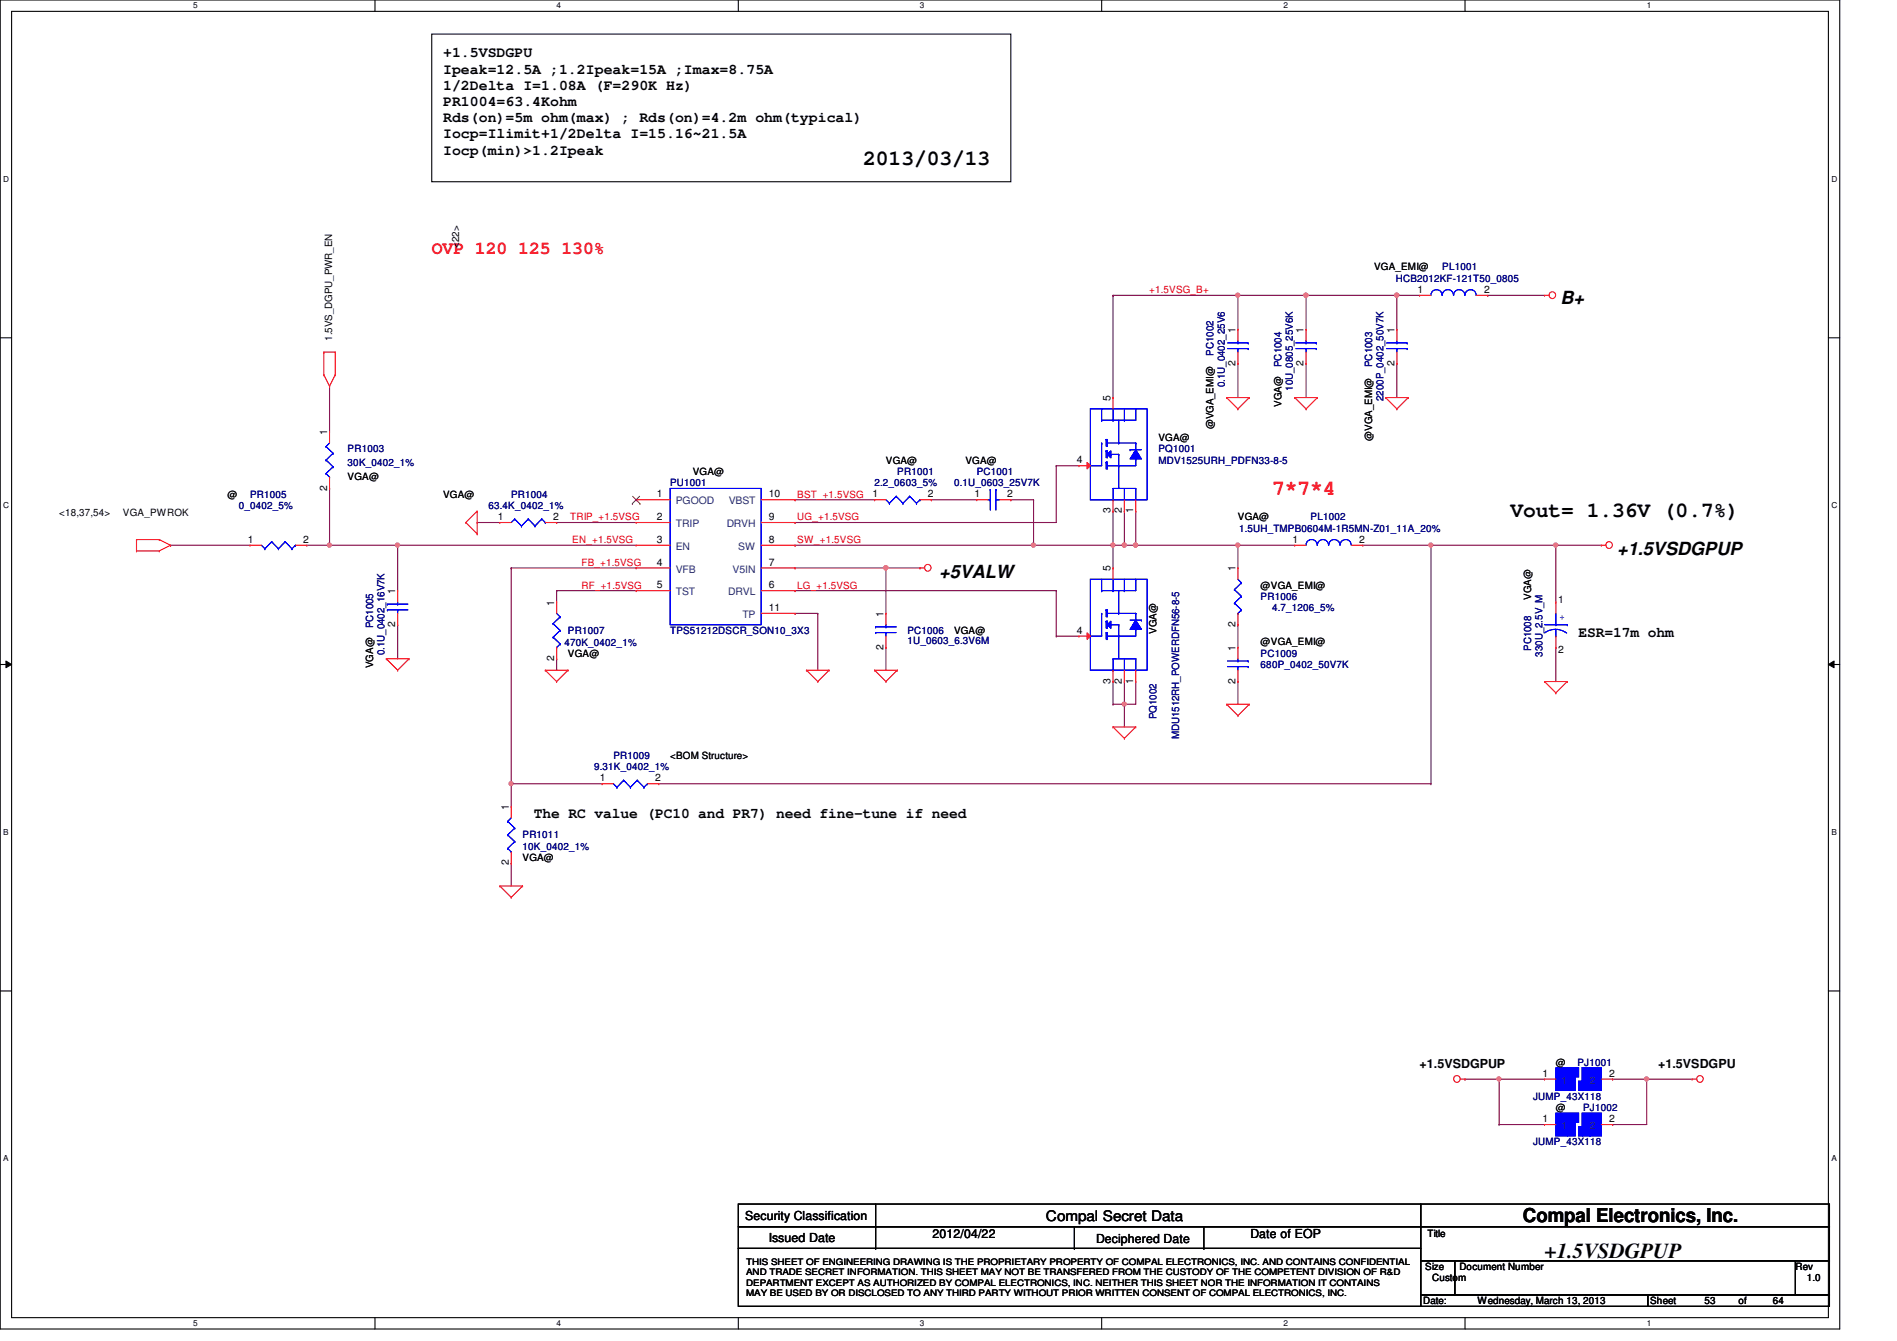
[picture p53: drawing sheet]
<svg xmlns="http://www.w3.org/2000/svg" width="297mm" height="210mm" viewBox="0 0 297 210" stroke-linecap="round" stroke-linejoin="round" font-family="sans-serif">
<defs><g id="words">
<g font-size="3.3">
<text x="135.2" y="25.9">2013/03/13</text>
<text x="236.5" y="81">Vout= 1.36V (0.7%)</text>
<text x="241.8" y="196.8">+1.5VSDGPUP</text>
</g>
<text font-size="3.3" fill="#f00" x="199.2" y="77.4">7*7*4</text>
<text font-size="3" x="238.5" y="191.2">Compal Electronics, Inc.</text>
<text font-size="2.8" fill="#f00" x="67.6" y="39.7">OVP 120 125 130%</text>
<g font-size="2.8">
<text x="244.3" y="47.6">B+</text>
<text x="253.2" y="86.9">+1.5VSDGPUP</text>
<text x="147.1" y="90.4">+5VALW</text>
</g>
<g font-size="2.3">
<text x="69.4" y="9">+1.5VSDGPU</text>
<text x="69.4" y="11.5">Ipeak=12.5A ;1.2Ipeak=15A ;Imax=8.75A</text>
<text x="69.4" y="14.1">1/2Delta I=1.08A (F=290K Hz)</text>
<text x="69.4" y="16.6">PR1004=63.4Kohm</text>
<text x="69.4" y="19.1">Rds(on)=5m ohm(max) ; Rds(on)=4.2m ohm(typical)</text>
<text x="69.4" y="21.7">Iocp=Ilimit+1/2Delta I=15.16~21.5A</text>
<text x="69.4" y="24.2">Iocp(min)&gt;1.2Ipeak</text>
<text x="247.2" y="99.7">ESR=17m ohm</text>
<text x="83.6" y="128.1">The RC value (PC10 and PR7) need fine-tune if need</text>
<text x="163.8" y="191.1">Compal Secret Data</text>
</g>
<g font-size="1.9">
<text x="222.3" y="167.2">+1.5VSDGPUP</text>
<text x="259.6" y="167.2">+1.5VSDGPU</text>
<text x="116.7" y="191">Security Classification</text>
<text x="120.4" y="194.4">Issued Date</text>
<text x="146" y="193.8">2012/04/22</text>
<text x="171.6" y="194.5">Deciphered Date</text>
<text x="195.8" y="193.8">Date of EOP</text>
</g>
<g font-size="1.6">
<text x="71.9" y="38.8" transform="rotate(-90 71.9 38.8)">&lt;22&gt;</text>
<text x="215.2" y="42.3">VGA_EMI@</text>
<text x="222" y="45.8">1</text>
<text x="232.4" y="45.8">2</text>
<text x="52" y="53.3" transform="rotate(-90 52 53.3)">1.5VS_DGPU_PWR_EN</text>
<text x="193.5" y="52.1" transform="rotate(-90 193.5 52.1)">1</text>
<text x="204.1" y="52.1" transform="rotate(-90 204.1 52.1)">1</text>
<text x="218.4" y="52.1" transform="rotate(-90 218.4 52.1)">1</text>
<text x="193.5" y="57.2" transform="rotate(-90 193.5 57.2)">2</text>
<text x="204.1" y="57.2" transform="rotate(-90 204.1 57.2)">2</text>
<text x="218.4" y="57.2" transform="rotate(-90 218.4 57.2)">2</text>
<text x="173.9" y="62.8" transform="rotate(-90 173.9 62.8)">5</text>
<text x="200.7" y="63.7" transform="rotate(-90 200.7 63.7)">VGA@</text>
<text x="51.2" y="68.1" transform="rotate(-90 51.2 68.1)">1</text>
<text x="181.4" y="69">VGA@</text>
<text x="190" y="67.2" transform="rotate(-90 190 67.2)">@VGA_EMI@</text>
<text x="214.9" y="69" transform="rotate(-90 214.9 69)">@VGA_EMI@</text>
<text x="35.6" y="77.9">@</text>
<text x="51.2" y="76.8" transform="rotate(-90 51.2 76.8)">2</text>
<text x="54.4" y="75.1">VGA@</text>
<text x="69.4" y="77.9">VGA@</text>
<text x="102.8" y="77.9">1</text>
<text x="108.5" y="74.3">VGA@</text>
<text x="120.4" y="77.9">10</text>
<text x="136.6" y="77.9">1</text>
<text x="138.7" y="72.6">VGA@</text>
<text x="145.3" y="77.9">2</text>
<text x="151.2" y="72.6">VGA@</text>
<text x="152.6" y="77.9">1</text>
<text x="157.7" y="77.9">2</text>
<text x="168.6" y="72.5">4</text>
<text x="9.3" y="80.7">&lt;18,37,54&gt;</text>
<text x="19.3" y="80.7">VGA_PWROK</text>
<text x="77.9" y="81.4">1</text>
<text x="86.6" y="81.4">2</text>
<text x="102.8" y="81.4">2</text>
<text x="120.4" y="81.4">9</text>
<text x="173.9" y="80.3" transform="rotate(-90 173.9 80.3)">3</text>
<text x="175.7" y="80.3" transform="rotate(-90 175.7 80.3)">2</text>
<text x="177.5" y="80.3" transform="rotate(-90 177.5 80.3)">1</text>
<text x="193.8" y="81.4">VGA@</text>
<text x="38.8" y="85">1</text>
<text x="47.5" y="85">2</text>
<text x="102.8" y="85">3</text>
<text x="102.8" y="88.5">4</text>
<text x="120.4" y="88.5">7</text>
<text x="120.4" y="85">8</text>
<text x="173.9" y="89.5" transform="rotate(-90 173.9 89.5)">5</text>
<text x="193.5" y="89.5" transform="rotate(-90 193.5 89.5)">1</text>
<text x="202.4" y="85">1</text>
<text x="212.8" y="85">2</text>
<text x="61.9" y="93" transform="rotate(-90 61.9 93)">1</text>
<text x="86.8" y="94.8" transform="rotate(-90 86.8 94.8)">1</text>
<text x="102.8" y="92.1">5</text>
<text x="120.4" y="92.1">6</text>
<text x="120.4" y="95.6">11</text>
<text x="197.4" y="92.1">@VGA_EMI@</text>
<text x="239.8" y="93.9" transform="rotate(-90 239.8 93.9)">VGA@</text>
<text x="244" y="94.4">1</text>
<text x="61.9" y="98.1" transform="rotate(-90 61.9 98.1)">2</text>
<text x="138.3" y="101.7" transform="rotate(-90 138.3 101.7)">2</text>
<text x="138.3" y="96.6" transform="rotate(-90 138.3 96.6)">1</text>
<text x="149.4" y="99.2">VGA@</text>
<text x="168.6" y="99.2">4</text>
<text x="181.1" y="99.2" transform="rotate(-90 181.1 99.2)">VGA@</text>
<text x="193.5" y="101.9" transform="rotate(-90 193.5 101.9)">1</text>
<text x="193.5" y="98.1" transform="rotate(-90 193.5 98.1)">2</text>
<text x="197.4" y="101">@VGA_EMI@</text>
<text x="58.4" y="104.6" transform="rotate(-90 58.4 104.6)">VGA@</text>
<text x="86.8" y="103.5" transform="rotate(-90 86.8 103.5)">2</text>
<text x="88.9" y="102.8">VGA@</text>
<text x="173.9" y="107" transform="rotate(-90 173.9 107)">3</text>
<text x="175.7" y="107" transform="rotate(-90 175.7 107)">2</text>
<text x="177.5" y="107" transform="rotate(-90 177.5 107)">1</text>
<text x="193.5" y="107" transform="rotate(-90 193.5 107)">2</text>
<text x="244" y="102.2">2</text>
<text x="104.9" y="118.8">&lt;BOM Structure&gt;</text>
<text x="93.9" y="122.3">1</text>
<text x="102.6" y="122.3">2</text>
<text x="79.7" y="126.8" transform="rotate(-90 79.7 126.8)">1</text>
<text x="79.7" y="135.5" transform="rotate(-90 79.7 135.5)">2</text>
<text x="81.8" y="134.8">VGA@</text>
<text x="243.6" y="166.8">@</text>
<text x="241.5" y="168.5">1</text>
<text x="243.6" y="173.9">@</text>
<text x="252" y="168.5">2</text>
<text x="241.5" y="175.6">1</text>
<text x="252" y="175.6">2</text>
<text x="223.5" y="193.6">Title</text>
<text x="223.2" y="198.8">Size</text>
<text x="224.2" y="200.6">Custom</text>
<text x="228.5" y="198.8">Document Number</text>
<text x="281.1" y="198.8">Rev</text>
<text x="282.9" y="200.6">1.0</text>
<text x="222.8" y="204.1">Date:</text>
<text x="231.3" y="204.1">Wednesday, March 13, 2013</text>
<text x="258.4" y="204.1">Sheet</text>
<text x="266.9" y="204.1">53</text>
<text x="272.2" y="204.1">of</text>
<text x="277.6" y="204.1">64</text>
</g>
<g font-size="1.6" fill="#f00">
<text x="180" y="45.9">+1.5VSG_B+</text>
<text x="124.8" y="77.9">BST_+1.5VSG</text>
<text x="89.3" y="81.4">TRIP_+1.5VSG</text>
<text x="124.8" y="81.4">UG_+1.5VSG</text>
<text x="89.6" y="85">EN_+1.5VSG</text>
<text x="91.1" y="88.6">FB_+1.5VSG</text>
<text x="124.8" y="85">SW_+1.5VSG</text>
<text x="91.1" y="92.1">RF_+1.5VSG</text>
<text x="124.8" y="92.1">LG_+1.5VSG</text>
</g>
<g font-size="1.6" fill="#000080">
<text x="218.6" y="44.1">HCB2012KF-121T50_0805</text>
<text x="225.8" y="42.3">PL1001</text>
<text x="190" y="55.7" transform="rotate(-90 190 55.7)">PC1002</text>
<text x="200.7" y="57.4" transform="rotate(-90 200.7 57.4)">PC1004</text>
<text x="214.9" y="57.4" transform="rotate(-90 214.9 57.4)">PC1003</text>
<text x="191.8" y="60.6" transform="rotate(-90 191.8 60.6)">0.1U_0402_25V6</text>
<text x="202.4" y="61.2" transform="rotate(-90 202.4 61.2)">10U_0805_25V6K</text>
<text x="216.7" y="62.8" transform="rotate(-90 216.7 62.8)">2200P_0402_50V7K</text>
<text x="54.4" y="70.8">PR1003</text>
<text x="181.4" y="70.8">PQ1001</text>
<text x="39.2" y="77.9">PR1005</text>
<text x="54.4" y="72.9">30K_0402_1%</text>
<text x="80" y="77.9">PR1004</text>
<text x="104.9" y="76.1">PU1001</text>
<text x="136.9" y="76.1">2.2_0603_5%</text>
<text x="140.5" y="74.3">PR1001</text>
<text x="149.4" y="76.1">0.1U_0603_25V7K</text>
<text x="152.9" y="74.3">PC1001</text>
<text x="181.4" y="72.6">MDV1525URH_PDFN33-8-5</text>
<text x="37.4" y="79.7">0_0402_5%</text>
<text x="76.5" y="79.7">63.4K_0402_1%</text>
<text x="194" y="83.2">1.5UH_TMPB0604M-1R5MN-Z01_11A_20%</text>
<text x="205.2" y="81.4">PL1002</text>
<text x="197.4" y="93.9">PR1006</text>
<text x="199.2" y="95.7">4.7_1206_5%</text>
<text x="58.4" y="98.3" transform="rotate(-90 58.4 98.3)">PC1005</text>
<text x="88.4" y="101.2">470K_0402_1%</text>
<text x="88.9" y="99.2">PR1007</text>
<text x="104.9" y="99.2">TPS51212DSCR_SON10_3X3</text>
<text x="142.1" y="99.2">PC1006</text>
<text x="142.1" y="100.8">1U_0603_6.3V6M</text>
<text x="239.8" y="101.9" transform="rotate(-90 239.8 101.9)">PC1008</text>
<text x="60.2" y="102.6" transform="rotate(-90 60.2 102.6)">0.1U_0402_16V7K</text>
<text x="197.4" y="102.8">PC1009</text>
<text x="197.4" y="104.6">680P_0402_50V7K</text>
<text x="241.6" y="102.8" transform="rotate(-90 241.6 102.8)">330U_2.5V_M</text>
<text x="181.1" y="112.6" transform="rotate(-90 181.1 112.6)">PQ1002</text>
<text x="96.1" y="118.8">PR1009</text>
<text x="184.7" y="115.7" transform="rotate(-90 184.7 115.7)">MDU1512RH_POWERDFN56-8-5</text>
<text x="93" y="120.6">9.31K_0402_1%</text>
<text x="81.8" y="131.2">PR1011</text>
<text x="81.8" y="133">10K_0402_1%</text>
<text x="247" y="166.8">PJ1001</text>
<text x="240.1" y="172.1">JUMP_43X118</text>
<text x="247.9" y="173.9">PJ1002</text>
<text x="240.1" y="179.2">JUMP_43X118</text>
</g>
<g font-size="1.6" fill="#004080">
<text x="105.8" y="82.5">TRIP</text>
<text x="105.8" y="79">PGOOD</text>
<text x="113.8" y="82.5">DRVH</text>
<text x="114.1" y="79">VBST</text>
<text x="105.8" y="86.1">EN</text>
<text x="105.8" y="89.6">VFB</text>
<text x="114.7" y="89.6">V5IN</text>
<text x="115.6" y="86.1">SW</text>
<text x="105.8" y="93.2">TST</text>
<text x="114" y="93.2">DRVL</text>
<text x="116.2" y="96.7">TP</text>
<text x="244.5" y="169.6">1</text>
<text x="249" y="169.6">2</text>
<text x="244.5" y="176.7">1</text>
<text x="249" y="176.7">2</text>
</g>
<text font-size="1.6" fill="#00f" x="244.2" y="97.1">+</text>
<g font-size="1.4">
<text x="116.8" y="198">THIS SHEET OF ENGINEERING DRAWING IS THE PROPRIETARY PROPERTY OF COMPAL ELECTRONICS, INC. AND CONTAINS CONFIDENTIAL</text>
<text x="116.8" y="199.6">AND TRADE SECRET INFORMATION. THIS SHEET MAY NOT BE TRANSFERED FROM THE CUSTODY OF THE COMPETENT DIVISION OF R&amp;D</text>
<text x="116.8" y="201.3">DEPARTMENT EXCEPT AS AUTHORIZED BY COMPAL ELECTRONICS, INC. NEITHER THIS SHEET NOR THE INFORMATION IT CONTAINS</text>
<text x="116.8" y="202.9">MAY BE USED BY OR DISCLOSED TO ANY THIRD PARTY WITHOUT PRIOR WRITTEN CONSENT OF COMPAL ELECTRONICS, INC.</text>
</g>
<g font-size="1.3">
<text x="30.3" y="1.3">5</text>
<text x="87.2" y="1.3">4</text>
<text x="144.1" y="1.3">3</text>
<text x="201" y="1.3">2</text>
<text x="257.8" y="1.3">1</text>
<text x=".5" y="28.4">D</text>
<text x="286.8" y="28.4">D</text>
<text x=".5" y="79.5">C</text>
<text x="286.8" y="79.5">C</text>
<text x=".5" y="130.7">B</text>
<text x="286.8" y="130.7">B</text>
<text x=".5" y="181.8">A</text>
<text x="286.8" y="181.8">A</text>
<text x="30.3" y="207.6">5</text>
<text x="87.2" y="207.6">4</text>
<text x="144.1" y="207.6">3</text>
<text x="201" y="207.6">2</text>
<text x="257.8" y="207.6">1</text>
</g>
</g></defs>
<path d="M0 0h288.1v208h-288.1zM1.8 1.8h284.5v204.4h-284.5z" fill="none" stroke="#000" stroke-width=".17"/>
<g fill="#fff">
<path d="M30.3 .2h.6v1.4h-.6z"/>
<path d="M30.3 206.4h.6v1.4h-.6z"/>
</g>
<path d="M58.7 0v1.8M58.7 206.2v1.8" fill="none" stroke="#000" stroke-width=".17"/>
<g fill="#fff">
<path d="M87.2 .2h.6v1.4h-.6z"/>
<path d="M87.2 206.4h.6v1.4h-.6z"/>
</g>
<path d="M115.6 0v1.8M115.6 206.2v1.8" fill="none" stroke="#000" stroke-width=".17"/>
<g fill="#fff">
<path d="M144.1 .2h.6v1.4h-.6z"/>
<path d="M144.1 206.4h.6v1.4h-.6z"/>
</g>
<path d="M172.5 0v1.8M172.5 206.2v1.8" fill="none" stroke="#000" stroke-width=".17"/>
<g fill="#fff">
<path d="M201 .2h.6v1.4h-.6z"/>
<path d="M201 206.4h.6v1.4h-.6z"/>
</g>
<path d="M229.4 0v1.8M229.4 206.2v1.8" fill="none" stroke="#000" stroke-width=".17"/>
<g fill="#fff">
<path d="M257.8 .2h.7v1.4h-.7z"/>
<path d="M257.8 206.4h.7v1.4h-.7z"/>
<path d="M.5 27.3h.9v1.4h-.9z"/>
<path d="M286.8 27.3h.9v1.4h-.9z"/>
<path d="M.5 78.4h.9v1.4h-.9z"/>
<path d="M286.8 78.4h.9v1.4h-.9z"/>
</g>
<path d="M0 52.9h1.8M286.3 52.9h1.8" fill="none" stroke="#000" stroke-width=".17"/>
<g fill="#fff">
<path d="M.5 129.5h.8v1.4h-.8z"/>
<path d="M286.8 129.5h.8v1.4h-.8z"/>
</g>
<path d="M0 104h1.8M286.3 104h1.8" fill="none" stroke="#000" stroke-width=".17"/>
<path d="M.9 103.5l.9 .5-.9 .5zM286.3 104l.9-.5v1z" fill="#000"/>
<path d="M.9 103.5l.9 .5-.9 .5zM286.3 104l.9-.5v1z" fill="none" stroke="#000" stroke-width=".16"/>
<g fill="#fff">
<path d="M.5 180.6h.8v1.4h-.8z"/>
<path d="M286.8 180.6h.8v1.4h-.8z"/>
</g>
<path d="M67.6 5.3h90.7v23.1h-90.7zM0 155.1h1.8M286.3 155.1h1.8" fill="none" stroke="#000" stroke-width=".17"/>
<path d="M51.6 60.5h.1M51.6 60.5v7.1M26.7 85.3h.1M26.7 85.3h12.5M229.4 168.9h.1M229.4 168.9h5.3M234.7 168.9h.1M234.7 168.9v7.1M252.5 176h.1M257.8 168.9h.1M257.8 168.9v7.1h-5.3" fill="none" stroke="#800040" stroke-width=".17"/>
<circle cx="234.7" cy="168.9" r=".32" fill="#f0f"/>
<circle cx="234.7" cy="168.9" r=".32" fill="none" stroke="#f0f" stroke-width=".17"/>
<path d="M234.7 176h.1M234.7 176h7.1M257.8 168.9h.1M257.8 168.9h7.2" fill="none" stroke="#800040" stroke-width=".17"/>
<circle cx="257.8" cy="168.9" r=".32" fill="#f0f"/>
<circle cx="257.8" cy="168.9" r=".32" fill="none" stroke="#f0f" stroke-width=".17"/>
<path d="M193.8 46.2h10.7M204.5 46.2h.1M213.4 85.3h10.7M224.1 85.3h.1M103.2 122.7h120.9M224.1 122.7h.1M234.7 168.9h.1M234.7 168.9h7.1M252.5 168.9h.1M252.5 168.9h5.3" fill="none" stroke="#800040" stroke-width=".17"/>
<circle cx="193.8" cy="46.2" r=".32" fill="#f0f"/>
<circle cx="193.8" cy="46.2" r=".32" fill="none" stroke="#f0f" stroke-width=".17"/>
<circle cx="204.5" cy="46.2" r=".32" fill="#f0f"/>
<circle cx="204.5" cy="46.2" r=".32" fill="none" stroke="#f0f" stroke-width=".17"/>
<path d="M218.7 46.2h.1M218.7 46.2h3.6M233 46.2h.1M233 46.2h8.8" fill="none" stroke="#800040" stroke-width=".17"/>
<circle cx="218.7" cy="46.2" r=".32" fill="#f0f"/>
<circle cx="218.7" cy="46.2" r=".32" fill="none" stroke="#f0f" stroke-width=".17"/>
<path d="M80 88.9h.1M80 88.9v37.3M80 122.7h.1" fill="none" stroke="#800040" stroke-width=".17"/>
<circle cx="80" cy="122.7" r=".32" fill="#f0f"/>
<circle cx="80" cy="122.7" r=".32" fill="none" stroke="#f0f" stroke-width=".17"/>
<path d="M174.3 46.2h.1M174.3 46.2v16M161.8 78.2h.1M161.8 78.2v7.1M174.3 85.3h.1M174.3 85.3v3.6M176.1 85.3h1.7M177.8 85.3h.1" fill="none" stroke="#800040" stroke-width=".17"/>
<circle cx="176" cy="85.3" r=".32" fill="#f0f"/>
<circle cx="176" cy="85.3" r=".32" fill="none" stroke="#f0f" stroke-width=".17"/>
<circle cx="177.8" cy="85.3" r=".32" fill="#f0f"/>
<circle cx="177.8" cy="85.3" r=".32" fill="none" stroke="#f0f" stroke-width=".17"/>
<path d="M124.5 78.2h.1M124.5 78.2h12.4M193.8 85.3h.1M193.8 85.3v3.6" fill="none" stroke="#800040" stroke-width=".17"/>
<circle cx="193.8" cy="85.3" r=".32" fill="#f0f"/>
<circle cx="193.8" cy="85.3" r=".32" fill="none" stroke="#f0f" stroke-width=".17"/>
<path d="M124.5 85.3h.1M124.5 85.3h37.3" fill="none" stroke="#800040" stroke-width=".17"/>
<circle cx="161.8" cy="85.3" r=".32" fill="#f0f"/>
<circle cx="161.8" cy="85.3" r=".32" fill="none" stroke="#f0f" stroke-width=".17"/>
<path d="M145.8 78.2h.1M145.8 78.2h7.1M124.5 81.8h.1M124.5 92.5h.1M124.5 81.8h40.9M124.5 92.5h40.9M128.1 96h.1M128.1 96v8.9M138.7 88.9h.1M138.7 88.9h5.4M80 122.7h.1M80 122.7h14.3" fill="none" stroke="#800040" stroke-width=".17"/>
<circle cx="138.7" cy="88.9" r=".32" fill="#f0f"/>
<circle cx="138.7" cy="88.9" r=".32" fill="none" stroke="#f0f" stroke-width=".17"/>
<path d="M124.5 88.9h.1M124.5 88.9h14.2M138.7 88.9h.1M138.7 88.9v7.1" fill="none" stroke="#800040" stroke-width=".17"/>
<circle cx="138.7" cy="88.9" r=".32" fill="#f0f"/>
<circle cx="138.7" cy="88.9" r=".32" fill="none" stroke="#f0f" stroke-width=".17"/>
<g fill="none" stroke="#800040" stroke-width=".17">
<path d="M193.8 46.2h.1M193.8 56.9h.1M193.8 46.2v5.4M193.8 56.9v5.3M204.5 46.2h.1M204.5 56.9h.1M204.5 46.2v5.4M204.5 56.9v5.3M218.7 46.2h.1M218.7 56.9h.1M218.7 46.2v5.4M218.7 56.9v5.3"/>
<path d="M158.3 78.2h.1M158.3 78.2h3.5M62.3 85.3h.1M62.3 97.8h.1M62.3 85.3v7.2M62.3 97.8v5.3M74.7 81.8h.1M74.7 81.8h3.6M80 88.9h.1M80 88.9h19.6M87.2 81.8h.1M87.2 92.5h.1"/>
<path d="M87.2 81.8h12.4M87.2 92.5v1.7M87.2 92.5h12.4M124.5 96h.1M124.5 96h3.6M165.4 99.6h.1M165.4 99.6h3.5M176.1 80h.1M176.1 80v5.3M177.8 80h.1M177.8 80v5.3M193.8 85.3h.1"/>
<path d="M193.8 97.8h.1M193.8 85.3h8.9M193.8 97.8v3.5M87.2 103.1h.1M87.2 103.1v1.8M138.7 101.3h.1M138.7 101.3v3.6M174.3 106.7h.1M174.3 106.7v3.5M176.1 106.7h.1M176.1 106.7v3.5M177.8 106.7h.1"/>
<path d="M177.8 106.7v3.5M193.8 106.7h.1M193.8 106.7v3.5"/>
</g>
<circle cx="176" cy="110.2" r=".32" fill="#f0f"/>
<circle cx="176" cy="110.2" r=".32" fill="none" stroke="#f0f" stroke-width=".17"/>
<path d="M174.3 80h.1M174.3 80v5.3M177.8 85.3h.1M177.8 85.3h16M176.1 110.2h.1M176.1 110.2h1.7M176.1 110.2v3.6" fill="none" stroke="#800040" stroke-width=".17"/>
<circle cx="177.8" cy="85.3" r=".32" fill="#f0f"/>
<circle cx="177.8" cy="85.3" r=".32" fill="none" stroke="#f0f" stroke-width=".17"/>
<path d="M174.3 85.3h.1M174.3 85.3h1.8" fill="none" stroke="#800040" stroke-width=".17"/>
<circle cx="176" cy="85.3" r=".32" fill="#f0f"/>
<circle cx="176" cy="85.3" r=".32" fill="none" stroke="#f0f" stroke-width=".17"/>
<circle cx="174.3" cy="85.3" r=".32" fill="#f0f"/>
<circle cx="174.3" cy="85.3" r=".32" fill="none" stroke="#f0f" stroke-width=".17"/>
<path d="M204.5 46.2h.1M204.5 46.2h14.2M165.4 72.9h.1M165.4 72.9v8.9M165.4 92.5h.1M165.4 92.5v7.1M243.6 85.3h.1M243.6 85.3h7.1" fill="none" stroke="#800040" stroke-width=".17"/>
<circle cx="218.7" cy="46.2" r=".32" fill="#f0f"/>
<circle cx="218.7" cy="46.2" r=".32" fill="none" stroke="#f0f" stroke-width=".17"/>
<circle cx="204.5" cy="46.2" r=".32" fill="#f0f"/>
<circle cx="204.5" cy="46.2" r=".32" fill="none" stroke="#f0f" stroke-width=".17"/>
<path d="M243.6 85.3h.1M243.6 85.3v8.9M243.6 101.3h.1M243.6 101.3v5.4" fill="none" stroke="#800040" stroke-width=".17"/>
<circle cx="243.6" cy="85.3" r=".32" fill="#f0f"/>
<circle cx="243.6" cy="85.3" r=".32" fill="none" stroke="#f0f" stroke-width=".17"/>
<path d="M62.3 85.3h.1M62.3 85.3h37.3M224.1 85.3h.1M224.1 85.3h19.5M80 135.1h.1M80 135.1v3.6" fill="none" stroke="#800040" stroke-width=".17"/>
<circle cx="62.2" cy="85.3" r=".32" fill="#f0f"/>
<circle cx="62.2" cy="85.3" r=".32" fill="none" stroke="#f0f" stroke-width=".17"/>
<path d="M174.3 46.2h.1M174.3 46.2h19.5M224.1 85.3h.1M224.1 85.3v37.4" fill="none" stroke="#800040" stroke-width=".17"/>
<circle cx="224" cy="85.3" r=".32" fill="#f0f"/>
<circle cx="224" cy="85.3" r=".32" fill="none" stroke="#f0f" stroke-width=".17"/>
<path d="M51.6 76.5h.1M51.6 76.5v8.8M48 85.3h3.6M51.6 85.3h.1" fill="none" stroke="#800040" stroke-width=".17"/>
<circle cx="51.6" cy="85.3" r=".32" fill="#f0f"/>
<circle cx="51.6" cy="85.3" r=".32" fill="none" stroke="#f0f" stroke-width=".17"/>
<path d="M165.4 72.9h.1M165.4 72.9h3.5M51.6 85.3h.1M51.6 85.3h10.7M161.8 85.3h.1M161.8 85.3h12.5M174.3 110.2h.1M174.3 110.2h1.8" fill="none" stroke="#800040" stroke-width=".17"/>
<g fill="none" stroke="#f00" stroke-width=".17">
<path d="M50.7 58.7h.1M50.7 55.1h.1M50.7 58.7l.9 1.8M50.7 55.1v3.6M50.7 55.1h1.8M52.5 58.7h.1M52.5 55.1h.1M52.5 55.1v3.6M52.5 58.7l-.9 1.8M193.8 51.6h.1M193.8 56.9h.1M193.8 51.6v1.7"/>
<path d="M193.8 55.1v1.8M204.5 51.6h.1M204.5 56.9h.1M204.5 51.6v1.7M204.5 55.1v1.8M222.3 46.2h.1M222.3 46.2h1.8M231.2 46.2h1.8M233 46.2h.1M241.8 46.2h.1M241.8 46.2h.8M51.6 60.5h.1"/>
<path d="M192.1 62.2h.1M192.1 62.2h3.5M192.1 62.2l1.7 1.8M193.8 64h.1M195.6 62.2h.1M195.6 62.2l-1.8 1.8M202.7 62.2h.1M202.7 62.2h3.6M202.7 62.2l1.8 1.8M204.5 64h.1M206.3 62.2h.1M206.3 62.2l-1.8 1.8"/>
<path d="M217 62.2h.1M217 62.2h3.5M217 62.2l1.7 1.8M218.7 64h.1M220.5 62.2h.1M220.5 62.2l-1.8 1.8M21.4 86.2h.1M21.4 84.5h.1M21.4 84.5h3.5M21.4 86.2h3.5M21.4 84.5v1.7M24.9 84.5h.1"/>
<path d="M24.9 86.2h.1M24.9 84.5l1.8 .8M26.7 85.3h.1M26.7 85.3l-1.8 .9M72.9 81.8h.1M72.9 81.8l1.8 1.8M74.7 80h.1M74.7 83.6h.1M74.7 80v3.6M74.7 80l-1.8 1.8M78.3 81.8h.1M78.3 81.8h1.7"/>
<path d="M85.4 81.8h1.8M87.2 81.8h.1M138.7 96h.1M138.7 96v1.8M138.7 99.6v1.7M144.1 88.9h.1M144.1 88.9h.7M250.7 85.3h.1M250.7 85.3h.8M60.5 103.1h.1M60.5 103.1h3.5M60.5 103.1l1.8 1.8"/>
<path d="M62.3 104.9h.1M64 103.1h.1M64 103.1l-1.7 1.8M85.4 104.9h.1M85.4 104.9h3.5M85.4 104.9l1.8 1.8M87.2 106.7h.1M88.9 104.9h.1M88.9 104.9l-1.7 1.8M126.3 104.9h.1M126.3 104.9h3.5M126.3 104.9l1.8 1.8"/>
<path d="M128.1 106.7h.1M129.8 104.9h.1M129.8 104.9l-1.7 1.8M136.9 104.9h.1M136.9 104.9h3.6M136.9 104.9l1.8 1.8M138.7 106.7h.1M138.7 101.3h.1M140.5 104.9h.1M140.5 104.9l-1.8 1.8M174.3 113.8h.1M174.3 113.8h3.5"/>
<path d="M174.3 113.8l1.8 1.8M176.1 115.6h.1M177.8 113.8h.1M177.8 113.8l-1.7 1.8M192.1 110.2h.1M192.1 110.2h3.5M192.1 110.2l1.7 1.8M193.8 112h.1M195.6 110.2h.1M195.6 110.2l-1.8 1.8M241.8 106.7h.1M241.8 106.7h3.6"/>
<path d="M241.8 106.7l1.8 1.8M243.6 108.5h.1M245.4 106.7h.1M245.4 106.7l-1.8 1.8M78.3 138.7h.1M78.3 138.7h3.5M78.3 138.7l1.7 1.8M81.8 138.7h.1M81.8 138.7l-1.8 1.8M80 140.5h.1M228.7 168.9h.7M229.4 168.9h.1"/>
<path d="M265 168.9h.1M265 168.9h.7"/>
<circle cx="243.1" cy="46.2" r=".52"/>
<circle cx="145.3" cy="88.9" r=".52"/>
<circle cx="252" cy="85.3" r=".52"/>
<circle cx="228.1" cy="168.9" r=".52"/>
<circle cx="266.2" cy="168.9" r=".52"/>
</g>
<g fill="none" stroke="#000" stroke-width=".17">
<path d="M115.6 188.5h106.9v3.5h-106.9zM115.6 192h106.9v3.4h-106.9zM115.6 195.4h106.9v9.1h-106.9zM137.1 192h.1M137.1 195.4h.1M137.1 188.5v6.9M168.2 195.4h.1M168.2 192v3.4M188.5 195.4h.1M188.5 192v3.4M222.5 188.5h64v3.5h-64zM222.5 192h64v5.4h-64z"/>
<path d="M222.5 197.4h5.3v5.3h-5.3zM227.8 197.4h53.3v5.3h-53.3zM281.1 197.4h5.4v5.3h-5.4zM222.5 202.7h35.5v1.8h-35.5zM258 202.7h28.5v1.8h-28.5z"/>
</g>
<g fill="none" stroke="#00f" stroke-width=".17">
<path d="M192.2 54.6h3.2M192.2 53.7h3.2M193.8 53.7h.1M193.8 54.6h.1M193.8 53.3v.4M193.8 54.6v.5M195.4 54.6h.1M195.4 53.7h.1M202.9 54.6h3.2M202.9 53.7h3.2M204.5 53.7h.1M204.5 54.6h.1"/>
<path d="M204.5 53.3v.4M204.5 54.6v.5M206.1 54.6h.1M206.1 53.7h.1M224.1 46.2a.87 .87 0 0 1 .8-.9 .87 .87 0 0 1 .9 .9M225.8 46.2a.87 .87 0 0 1 .9-.9 .87 .87 0 0 1 .9 .9M227.6 46.2a.87 .87 0 0 1 .9-.9 .87 .87 0 0 1 .9 .9M229.4 46.2a.87 .87 0 0 1 .9-.9 .87 .87 0 0 1 .8 .9M170.7 72.9h.1M172.5 65.8h.1M172.5 69.3h.1M172.5 69.3v3.6h-1.8"/>
<path d="M172.5 64v1.8M173.2 68.8h.1M173.2 72.3h.1M173.2 70.6h.1M173.2 68.8h.2M173.2 68.8v1.1M173.2 70.6v1.1M173.2 72.3v1.1M173.2 72.3h.2M173.2 70.6h.2M173.4 68.8h.1M173.4 72.3h.1"/>
<path d="M173.4 70.6h.1M173.4 68.8v1.1M173.4 70.6v1.1M173.4 72.3v1.1M173.4 69.3h4.4M173.9 71.1h.1M173.9 71.1h1.3M174.3 78.2h.1M174.3 65.8h.1M174.3 64v1.8M174.3 76.5v1.7M175.2 69.3h.1"/>
<path d="M175.2 72.9h.1M175.2 65.8v3.5M175.2 72.9v3.6M176.1 78.2h.1M176.1 65.8h.1M176.1 64v1.8M176.1 76.5v1.7M176.9 70.4h.1M176.9 70.4h1.8M177.8 69.3h.1M177.8 64h.1M177.8 71.8h.1"/>
<path d="M177.8 78.2h.1M177.8 64v1.8h-5.3M177.8 69.3v1.1M177.8 71.8v1.1M177.8 76.5v1.7M80.6 81.2h.1M80.6 81.2l-.6 .6M80.6 81.2l1.1 1.1M81.7 82.3h.1M82.7 81.2h.1M82.7 81.2l-1 1.1M82.7 81.2l1.1 1.1"/>
<path d="M83.8 82.3h.1M84.8 81.2h.1M84.8 81.2l-1 1.1M84.8 81.2l.6 .6M85.4 81.8h.1M137.1 99h.1M137.1 98.1h.1M137.1 99h3.2M137.1 98.1h3.2M138.7 98.1h.1M138.7 99h.1M138.7 97.8v.3"/>
<path d="M138.7 99v.6"/>
</g>
<path d="M177.8 70.4l.9 1.4h-1.8z" fill="#00f"/>
<path d="M173.4 72.9h.1M173.4 72.9h4.4M177.8 70.4l.9 1.4h-1.8z" fill="none" stroke="#00f" stroke-width=".17"/>
<path d="M173.4 71.1l.5-.5v1.1z" fill="#00f"/>
<g fill="none" stroke="#00f" stroke-width=".17">
<path d="M170.7 64h8.9v14.2h-8.9zM170.7 72.9h.1M172.5 65.8h.1M172.5 69.3h.1M172.5 69.3v3.6h-1.8M172.5 64v1.8M173.2 68.8h.1M173.2 72.3h.1M173.2 70.6h.1M173.2 68.8h.2M173.2 68.8v1.1M173.2 70.6v1.1"/>
<path d="M173.2 72.3v1.1M173.2 72.3h.2M173.2 70.6h.2M173.4 71.1l.5-.5v1.1zM173.4 68.8h.1M173.4 72.3h.1M173.4 70.6h.1M173.4 68.8v1.1M173.4 70.6v1.1M173.4 72.3v1.1M173.4 69.3h4.4M173.9 71.1h.1"/>
<path d="M173.9 71.1h1.3M174.3 78.2h.1M174.3 65.8h.1M174.3 64v1.8M175.2 71.1h.1M175.2 69.3h.1M175.2 72.9h.1M175.2 65.8v3.5M175.2 71.1v5.4M176.1 78.2h.1M176.1 65.8h.1M176.1 64v1.8"/>
<path d="M176.1 76.5v1.7M176.9 70.4h.1M176.9 70.4h1.8M177.8 76.5h.1M177.8 69.3h.1M177.8 64h.1M177.8 71.8h.1M177.8 78.2h.1M177.8 76.5h-3.5v1.7M177.8 64v1.8h-5.3M177.8 69.3v1.1M177.8 71.8v1.1"/>
<path d="M177.8 76.5v1.7"/>
</g>
<path d="M177.8 70.4l.9 1.4h-1.8z" fill="#00f"/>
<path d="M173.4 72.9h.1M173.4 72.9h4.4M177.8 70.4l.9 1.4h-1.8z" fill="none" stroke="#00f" stroke-width=".17"/>
<path d="M173.4 71.1l.5-.5v1.1z" fill="#00f"/>
<path d="M170.7 64h8.9v14.2h-8.9zM173.4 71.1l.5-.5v1.1zM174.3 76.5h3.5M175.2 71.1h.1M175.2 71.1v1.8M177.8 76.5h.1" fill="none" stroke="#00f" stroke-width=".17"/>
<path d="M170.2 72.4l.5 .5-.5 .5z" fill="#f00"/>
<g fill="none" stroke="#f00" stroke-width=".17">
<path d="M218.7 51.6h.1M218.7 56.9h.1M218.7 51.6v1.7M218.7 55.1v1.8M99.6 78.2h.1M99.6 78.2h5.3M119.2 78.2h5.3M124.5 78.2h.1M136.9 78.2h.1M136.9 78.2h1.8M144.1 78.2h1.7M145.8 78.2h.1"/>
<path d="M168.9 72.9h.1M168.9 72.9h1.8M170.2 72.4l.5 .5-.5 .5zM174.3 62.2h.1M174.3 62.2v1.8M174.3 78.2v1.8M176.1 78.2v1.8M177.8 78.2v1.8M99.6 85.3h.1M99.6 81.8h.1M99.6 92.5h.1M99.6 88.9h.1"/>
<path d="M99.6 85.3h5.3M99.6 81.8h5.3M99.6 88.9h5.3M99.6 92.5h5.3M119.2 85.3h5.3M119.2 81.8h5.3M119.2 88.9h5.3M119.2 92.5h5.3M119.2 96h5.3M124.5 88.9h.1M124.5 81.8h.1M124.5 85.3h.1"/>
<path d="M124.5 92.5h.1M124.5 96h.1M174.3 80h.1M176.1 80h.1M177.8 80h.1M193.8 88.9h.1M193.8 97.8h.1M193.8 88.9v1.8M193.8 96v1.8M202.7 85.3h.1M202.7 85.3h1.8M211.6 85.3h1.8"/>
<path d="M213.4 85.3h.1M243.6 94.2h.1M243.6 94.2v1.8M243.6 99.6v1.7M243.6 101.3h.1M94.3 122.7h.1M94.3 122.7h1.8M101.4 122.7h1.8M103.2 122.7h.1"/>
</g>
<g fill="none" stroke="#00f" stroke-width=".17">
<path d="M217.1 54.6h3.2M217.1 53.7h3.2M218.7 53.7h.1M218.7 54.6h.1M218.7 53.3v.4M218.7 54.6v.5M220.3 54.6h.1M220.3 53.7h.1M104.9 76.5h14.3v21.3h-14.3zM138.7 78.2l.6 .6M139.3 78.8h.1M140.3 77.7h.1"/>
<path d="M140.3 77.7l-1 1.1M140.3 77.7l1.1 1.1M141.4 78.8h.1M142.4 77.7h.1M142.4 77.7l-1 1.1M142.4 77.7l1.1 1.1M143.5 78.8h.1M144.1 78.2h.1M144.1 78.2l-.6 .6M170.7 99.6h.1M172.5 92.5h.1M172.5 96h.1"/>
<path d="M172.5 96v3.6h-1.8M172.5 90.7v1.8M173.2 95.5h.1M173.2 99h.1M173.2 97.2h.1M173.2 95.5h.2M173.2 95.5v1.1M173.2 97.2v1.1M173.2 99v1.1M173.2 99h.2M173.2 97.2h.2M173.4 95.5h.1"/>
<path d="M173.4 99h.1M173.4 97.2h.1M173.4 95.5v1.1M173.4 97.2v1.1M173.4 99v1.1M173.4 96h4.4M173.9 97.8h.1M173.9 97.8h1.3M174.3 92.5h.1M174.3 90.7v1.8M175.2 96h.1M175.2 99.6h.1"/>
<path d="M175.2 92.5v3.5M175.2 99.6v3.5M176.1 92.5h.1M176.1 90.7v1.8M177.8 96h.1M177.8 90.7h.1M177.8 98.5h.1M177.8 90.7v1.8h-5.3M177.8 96v1.1M177.8 98.5v1.1M193.3 92.3h.1M193.3 94.4h.1"/>
<path d="M193.3 92.3l1.1 1M193.3 94.4l1.1 1.1M193.8 96h.1M193.8 90.7l.6 .5M194.4 91.2h.1M194.4 93.3h.1M194.4 95.5h.1M194.4 91.2l-1.1 1.1M194.4 93.3l-1.1 1.1M194.4 95.5l-.6 .5M204.5 85.3a.87 .87 0 0 1 .9-.8 .87 .87 0 0 1 .8 .8M206.3 85.3a.87 .87 0 0 1 .9-.8 .87 .87 0 0 1 .8 .8"/>
<path d="M208.1 85.3a.87 .87 0 0 1 .8-.8 .87 .87 0 0 1 .9 .8M209.8 85.3a.87 .87 0 0 1 .9-.8 .87 .87 0 0 1 .9 .8M241.8 97.8h3.6M243.6 97.8h.1M243.6 98.5l.7 .1 1 .5M243.6 98.5l-1.1 .2-.6 .4M243.6 99.6h.1M243.6 96v1.8M243.6 98.5v1.1M245.4 97.8h.1M174.3 104.9h.1M174.3 103.1v1.8"/>
<path d="M176.1 104.9h.1M176.1 103.1v1.8M177.8 104.9h.1M177.8 103.1v1.8M96.1 122.7l.5 .5M96.6 123.2h.1M97.7 122.1h.1M97.7 122.1l-1.1 1.1M97.7 122.1l1 1.1M98.7 123.2h.1M99.8 122.1h.1M99.8 122.1l-1.1 1.1"/>
<path d="M99.8 122.1l1 1.1M100.8 123.2h.1M101.4 122.7h.1M101.4 122.7l-.6 .5"/>
</g>
<path d="M99 78.8h.1M99.1 77.7l1.1 1.1M100.2 77.7l-1.2 1.1M100.2 78.8h.1" fill="none" stroke="#804000" stroke-width=".16"/>
<path d="M177.8 97.1l.9 1.4h-1.8z" fill="#00f"/>
<path d="M173.4 99.6h.1M173.4 99.6h4.4M177.8 97.1l.9 1.4h-1.8z" fill="none" stroke="#00f" stroke-width=".17"/>
<path d="M173.4 97.8l.5-.6v1.1z" fill="#00f"/>
<g fill="none" stroke="#00f" stroke-width=".17">
<path d="M170.7 90.7h8.9v14.2h-8.9zM170.7 99.6h.1M172.5 92.5h.1M172.5 96h.1M172.5 96v3.6h-1.8M172.5 90.7v1.8M173.2 95.5h.1M173.2 99h.1M173.2 97.2h.1M173.2 95.5h.2M173.2 95.5v1.1M173.2 97.2v1.1"/>
<path d="M173.2 99v1.1M173.2 99h.2M173.2 97.2h.2M173.4 97.8l.5-.6v1.1zM173.4 95.5h.1M173.4 99h.1M173.4 97.2h.1M173.4 95.5v1.1M173.4 97.2v1.1M173.4 99v1.1M173.4 96h4.4M173.9 97.8h.1"/>
<path d="M173.9 97.8h1.3M174.3 92.5h.1M174.3 90.7v1.8M175.2 97.8h.1M175.2 96h.1M175.2 99.6h.1M175.2 92.5v3.5M175.2 97.8v5.3M176.1 92.5h.1M176.1 90.7v1.8M176.9 97.1h1.8M177.8 96h.1"/>
<path d="M177.8 90.7h.1M177.8 98.5h.1M177.8 90.7v1.8h-5.3M177.8 96v1.1M177.8 98.5v1.1M178.7 97.1h.1M174.3 104.9h.1M176.1 104.9h.1M176.1 103.1v1.8M177.8 103.1h.1M177.8 104.9h.1M177.8 103.1h-3.5v1.8"/>
<path d="M177.8 103.1v1.8"/>
</g>
<path d="M177.8 97.1l.9 1.4h-1.8z" fill="#00f"/>
<path d="M173.4 99.6h.1M173.4 99.6h4.4M177.8 97.1l.9 1.4h-1.8z" fill="none" stroke="#00f" stroke-width=".17"/>
<path d="M173.4 97.8l.5-.6v1.1z" fill="#00f"/>
<path d="M170.7 90.7h8.9v14.2h-8.9zM173.4 97.8l.5-.6v1.1zM175.2 97.8h.1M175.2 97.8v1.8M176.9 97.1h1.8M178.7 97.1h.1M174.3 103.1h3.5M177.8 103.1h.1" fill="none" stroke="#00f" stroke-width=".17"/>
<path d="M170.2 99.1l.5 .5-.5 .5z" fill="#f00"/>
<g fill="none" stroke="#f00" stroke-width=".17">
<path d="M51.6 67.6h.1M51.6 76.5h.1M51.6 67.6v1.7M51.6 74.7v1.8M152.9 78.2h.1M152.9 78.2h1.8M156.5 78.2h1.8M158.3 78.2h.1M39.2 85.3h.1M39.2 85.3h1.7M46.3 85.3h1.7M48 85.3h.1"/>
<path d="M62.3 92.5h.1M62.3 97.8h.1M62.3 92.5v1.7M62.3 96v1.8M168.9 99.6h.1M168.9 99.6h1.8M170.2 99.1l.5 .5-.5 .5zM174.3 88.9h.1M174.3 88.9v1.8M174.3 106.7h.1M174.3 104.9v1.8M176.1 106.7h.1"/>
<path d="M176.1 104.9v1.8M177.8 106.7h.1M177.8 104.9v1.8M193.8 101.3h.1M193.8 106.7h.1M193.8 101.3v1.8M193.8 104.9v1.8M80 126.2h.1M80 135.1h.1M80 126.2v1.8M80 133.3v1.8"/>
</g>
<g fill="none" stroke="#00f" stroke-width=".17">
<path d="M51.1 69.9h.1M51.1 72h.1M51.1 74.1h.1M51.1 69.9l1.1 1.1M51.1 72l1.1 1.1M51.1 74.1l.5 .6M51.6 74.7h.1M51.6 69.3l-.5 .6M52.2 71h.1M52.2 73.1h.1M52.2 71l-1.1 1M52.2 73.1l-1.1 1"/>
<path d="M154.7 78.2h.4M155.1 78.2h.1M155.1 76.6h.1M155.1 76.6v3.2M156 76.6h.1M156 78.2h.1M156 78.2h.5M156 76.6v3.2M40.9 85.3l.6 .6M41.5 85.9h.1M42.5 84.8h.1M42.5 84.8l-1 1.1"/>
<path d="M42.5 84.8l1.1 1.1M43.6 85.9h.1M44.7 84.8h.1M44.7 84.8l-1.1 1.1M44.7 84.8l1 1.1M45.7 85.9h.1M46.3 85.3h.1M46.3 85.3l-.6 .6M60.7 95.5h.1M60.7 94.6h.1M60.7 95.5h3.2M60.7 94.6h3.2"/>
<path d="M62.3 94.6h.1M62.3 95.5h.1M62.3 94.2v.4M62.3 95.5v.5M192.2 104.4h3.2M192.2 103.5h3.2M193.8 103.5h.1M193.8 104.4h.1M193.8 103.1v.4M193.8 104.4v.5M195.4 104.4h.1M195.4 103.5h.1"/>
<path d="M79.5 128.6h.1M79.5 130.7h.1M79.5 132.8h.1M79.5 128.6l1.1 1M79.5 130.7l1.1 1M79.5 132.8l.5 .5M80 133.3h.1M80 128l-.5 .6M80.6 129.6h.1M80.6 131.7h.1M80.6 129.6l-1.1 1.1M80.6 131.7l-1.1 1.1"/>
</g>
<path d="M243.6 174.2h1.8v3.6h-1.8z" fill-rule="evenodd" fill="#00f"/>
<path d="M243.6 174.2h1.8v3.6h-1.8z" fill="none" stroke="#00f" stroke-width=".17"/>
<path d="M245.4 174.2h1.2v3.6h-1.2z" fill-rule="evenodd" fill="#00f"/>
<path d="M245.4 174.2h1.2v3.6h-1.2z" fill="none" stroke="#00f" stroke-width=".17"/>
<path d="M246.6 174.2h.6v1.5h-.6z" fill-rule="evenodd" fill="#00f"/>
<path d="M246.6 174.2h.6v1.5h-.6z" fill="none" stroke="#00f" stroke-width=".17"/>
<path d="M247.2 176.4h.5v1.4h-.5z" fill-rule="evenodd" fill="#00f"/>
<path d="M247.2 176.4h.5v1.4h-.5z" fill="none" stroke="#00f" stroke-width=".17"/>
<path d="M247.7 174.2h1.3v3.6h-1.3z" fill-rule="evenodd" fill="#00f"/>
<path d="M247.7 174.2h1.3v3.6h-1.3z" fill="none" stroke="#00f" stroke-width=".17"/>
<path d="M249 174.2h1.7v3.6h-1.7z" fill-rule="evenodd" fill="#00f"/>
<path d="M249 174.2h1.7v3.6h-1.7z" fill="none" stroke="#00f" stroke-width=".17"/>
<path d="M243.6 174.2h1.8v3.6h-1.8z" fill-rule="evenodd" fill="#00f"/>
<path d="M243.6 174.2h1.8v3.6h-1.8z" fill="none" stroke="#00f" stroke-width=".17"/>
<path d="M245.4 174.2h1.2v3.6h-1.2z" fill-rule="evenodd" fill="#00f"/>
<path d="M245.4 174.2h1.2v3.6h-1.2z" fill="none" stroke="#00f" stroke-width=".17"/>
<path d="M246.6 174.2h.6v1.5h-.6z" fill-rule="evenodd" fill="#00f"/>
<path d="M246.6 174.2h.6v1.5h-.6z" fill="none" stroke="#00f" stroke-width=".17"/>
<path d="M247.2 176.4h.5v1.4h-.5z" fill-rule="evenodd" fill="#00f"/>
<path d="M247.2 176.4h.5v1.4h-.5z" fill="none" stroke="#00f" stroke-width=".17"/>
<path d="M247.7 174.2h1.3v3.6h-1.3z" fill-rule="evenodd" fill="#00f"/>
<path d="M247.7 174.2h1.3v3.6h-1.3z" fill="none" stroke="#00f" stroke-width=".17"/>
<path d="M249 174.2h1.7v3.6h-1.7z" fill-rule="evenodd" fill="#00f"/>
<g fill="none" stroke="#00f" stroke-width=".17">
<path d="M86.6 97.6h.1M86.6 99.7h.1M86.6 97.6l1.1 1.1M86.6 99.7l1.1 1.1M87.2 96l.5 .6M87.7 96.6h.1M87.7 98.7h.1M87.7 96.6l-1.1 1M87.7 98.7l-1.1 1M87.2 101.3h.1M87.7 100.8h.1M87.7 100.8l-.5 .5"/>
<path d="M249 174.2h1.7v3.6h-1.7z"/>
</g>
<path d="M87.2 94.2h.1M87.2 94.2v1.8M87.2 103.1h.1M87.2 101.3v1.8M241.8 176h.1M241.8 176h1.8M250.7 176h1.8M252.5 176h.1" fill="none" stroke="#f00" stroke-width=".17"/>
<path d="M243.6 167.1h1.8v3.6h-1.8z" fill-rule="evenodd" fill="#00f"/>
<path d="M243.6 167.1h1.8v3.6h-1.8z" fill="none" stroke="#00f" stroke-width=".17"/>
<path d="M245.4 167.1h1.2v3.6h-1.2z" fill-rule="evenodd" fill="#00f"/>
<path d="M245.4 167.1h1.2v3.6h-1.2z" fill="none" stroke="#00f" stroke-width=".17"/>
<path d="M246.6 167.1h.6v1.5h-.6z" fill-rule="evenodd" fill="#00f"/>
<path d="M246.6 167.1h.6v1.5h-.6z" fill="none" stroke="#00f" stroke-width=".17"/>
<path d="M247.2 169.2h.5v1.5h-.5z" fill-rule="evenodd" fill="#00f"/>
<path d="M247.2 169.2h.5v1.5h-.5z" fill="none" stroke="#00f" stroke-width=".17"/>
<path d="M247.7 167.1h1.3v3.6h-1.3z" fill-rule="evenodd" fill="#00f"/>
<path d="M247.7 167.1h1.3v3.6h-1.3z" fill="none" stroke="#00f" stroke-width=".17"/>
<path d="M249 167.1h1.7v3.6h-1.7z" fill-rule="evenodd" fill="#00f"/>
<path d="M249 167.1h1.7v3.6h-1.7z" fill="none" stroke="#00f" stroke-width=".17"/>
<path d="M243.6 167.1h1.8v3.6h-1.8z" fill-rule="evenodd" fill="#00f"/>
<path d="M243.6 167.1h1.8v3.6h-1.8z" fill="none" stroke="#00f" stroke-width=".17"/>
<path d="M245.4 167.1h1.2v3.6h-1.2z" fill-rule="evenodd" fill="#00f"/>
<path d="M245.4 167.1h1.2v3.6h-1.2z" fill="none" stroke="#00f" stroke-width=".17"/>
<path d="M246.6 167.1h.6v1.5h-.6z" fill-rule="evenodd" fill="#00f"/>
<path d="M246.6 167.1h.6v1.5h-.6z" fill="none" stroke="#00f" stroke-width=".17"/>
<path d="M247.2 169.2h.5v1.5h-.5z" fill-rule="evenodd" fill="#00f"/>
<path d="M247.2 169.2h.5v1.5h-.5z" fill="none" stroke="#00f" stroke-width=".17"/>
<path d="M247.7 167.1h1.3v3.6h-1.3z" fill-rule="evenodd" fill="#00f"/>
<path d="M247.7 167.1h1.3v3.6h-1.3z" fill="none" stroke="#00f" stroke-width=".17"/>
<path d="M249 167.1h1.7v3.6h-1.7z" fill-rule="evenodd" fill="#00f"/>
<path d="M249 167.1h1.7v3.6h-1.7z" fill="none" stroke="#00f" stroke-width=".17"/>
<path d="M241.8 168.9h.1M241.8 168.9h1.8M250.7 168.9h1.8M252.5 168.9h.1" fill="none" stroke="#f00" stroke-width=".17"/>
<circle cx="234.7" cy="168.9" r=".32" fill="#f0f"/>
<circle cx="234.7" cy="168.9" r=".32" fill="none" stroke="#f0f" stroke-width=".17"/>
<circle cx="257.8" cy="168.9" r=".32" fill="#f0f"/>
<circle cx="257.8" cy="168.9" r=".32" fill="none" stroke="#f0f" stroke-width=".17"/>
<circle cx="193.8" cy="46.2" r=".32" fill="#f0f"/>
<circle cx="193.8" cy="46.2" r=".32" fill="none" stroke="#f0f" stroke-width=".17"/>
<circle cx="204.5" cy="46.2" r=".32" fill="#f0f"/>
<circle cx="204.5" cy="46.2" r=".32" fill="none" stroke="#f0f" stroke-width=".17"/>
<circle cx="218.7" cy="46.2" r=".32" fill="#f0f"/>
<circle cx="218.7" cy="46.2" r=".32" fill="none" stroke="#f0f" stroke-width=".17"/>
<circle cx="80" cy="122.7" r=".32" fill="#f0f"/>
<circle cx="80" cy="122.7" r=".32" fill="none" stroke="#f0f" stroke-width=".17"/>
<circle cx="176" cy="85.3" r=".32" fill="#f0f"/>
<circle cx="176" cy="85.3" r=".32" fill="none" stroke="#f0f" stroke-width=".17"/>
<circle cx="177.8" cy="85.3" r=".32" fill="#f0f"/>
<circle cx="177.8" cy="85.3" r=".32" fill="none" stroke="#f0f" stroke-width=".17"/>
<circle cx="193.8" cy="85.3" r=".32" fill="#f0f"/>
<circle cx="193.8" cy="85.3" r=".32" fill="none" stroke="#f0f" stroke-width=".17"/>
<circle cx="161.8" cy="85.3" r=".32" fill="#f0f"/>
<circle cx="161.8" cy="85.3" r=".32" fill="none" stroke="#f0f" stroke-width=".17"/>
<circle cx="138.7" cy="88.9" r=".32" fill="#f0f"/>
<circle cx="138.7" cy="88.9" r=".32" fill="none" stroke="#f0f" stroke-width=".17"/>
<circle cx="138.7" cy="88.9" r=".32" fill="#f0f"/>
<circle cx="138.7" cy="88.9" r=".32" fill="none" stroke="#f0f" stroke-width=".17"/>
<circle cx="176" cy="110.2" r=".32" fill="#f0f"/>
<circle cx="176" cy="110.2" r=".32" fill="none" stroke="#f0f" stroke-width=".17"/>
<circle cx="177.8" cy="85.3" r=".32" fill="#f0f"/>
<circle cx="177.8" cy="85.3" r=".32" fill="none" stroke="#f0f" stroke-width=".17"/>
<circle cx="176" cy="85.3" r=".32" fill="#f0f"/>
<circle cx="176" cy="85.3" r=".32" fill="none" stroke="#f0f" stroke-width=".17"/>
<circle cx="174.3" cy="85.3" r=".32" fill="#f0f"/>
<circle cx="174.3" cy="85.3" r=".32" fill="none" stroke="#f0f" stroke-width=".17"/>
<circle cx="218.7" cy="46.2" r=".32" fill="#f0f"/>
<circle cx="218.7" cy="46.2" r=".32" fill="none" stroke="#f0f" stroke-width=".17"/>
<circle cx="204.5" cy="46.2" r=".32" fill="#f0f"/>
<circle cx="204.5" cy="46.2" r=".32" fill="none" stroke="#f0f" stroke-width=".17"/>
<circle cx="243.6" cy="85.3" r=".32" fill="#f0f"/>
<circle cx="243.6" cy="85.3" r=".32" fill="none" stroke="#f0f" stroke-width=".17"/>
<circle cx="62.2" cy="85.3" r=".32" fill="#f0f"/>
<circle cx="62.2" cy="85.3" r=".32" fill="none" stroke="#f0f" stroke-width=".17"/>
<circle cx="224" cy="85.3" r=".32" fill="#f0f"/>
<circle cx="224" cy="85.3" r=".32" fill="none" stroke="#f0f" stroke-width=".17"/>
<circle cx="51.6" cy="85.3" r=".32" fill="#f0f"/>
<circle cx="51.6" cy="85.3" r=".32" fill="none" stroke="#f0f" stroke-width=".17"/>
<use href="#words"/>
</svg>
